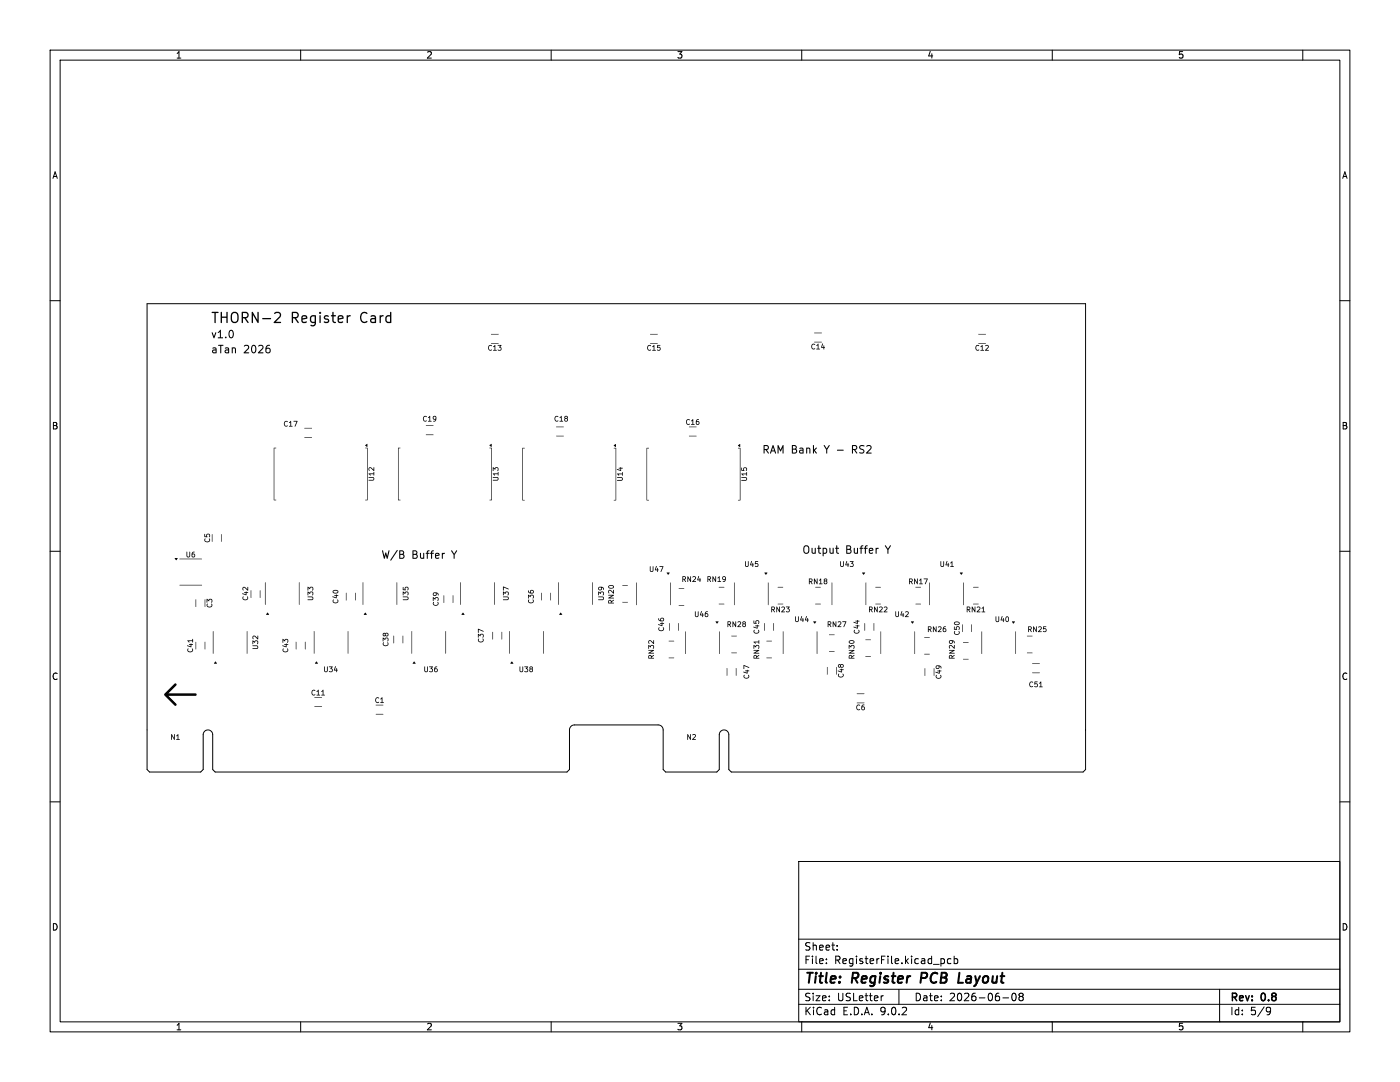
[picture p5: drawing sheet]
<svg xmlns="http://www.w3.org/2000/svg" width="279mm" height="216mm" viewBox="0 0 279 216" stroke-linecap="round" stroke-linejoin="round" font-family="sans-serif">
<defs><g id="words">
<g font-size="2.8">
<text x="160.4" y="196.8">Title:</text>
<text x="170.1" y="196.8">Register</text>
<text x="184.6" y="196.8">PCB</text>
<text x="192.9" y="196.8">Layout</text>
</g>
<g font-size="2.1">
<text x="160.4" y="189.9">Sheet:</text>
<text x="160.4" y="192.6">File:</text>
<text x="166.5" y="192.6">RegisterFile.kicad_pcb</text>
<text x="160.4" y="202.8">KiCad</text>
<text x="160.4" y="200">Size:</text>
<text x="167" y="200">USLetter</text>
<text x="168.1" y="202.8">E.D.A.</text>
<text x="175.7" y="202.8">9.0.2</text>
<text x="182.4" y="200">Date:</text>
<text x="189.4" y="200">2026-06-08</text>
<text x="245.4" y="200.2">Rev:</text>
<text x="245.4" y="202.8">Id:</text>
<text x="249.5" y="202.8">5/9</text>
<text x="251.8" y="200.2">0.8</text>
</g>
<g font-size="1.8">
<text x="35" y="11.9">1</text>
<text x="85" y="11.9">2</text>
<text x="135" y="11.9">3</text>
<text x="185" y="11.9">4</text>
<text x="235" y="11.9">5</text>
<text x="10.3" y="35.9">A</text>
<text x="267.7" y="35.9">A</text>
<text x="10.3" y="85.9">B</text>
<text x="267.7" y="85.9">B</text>
<text x="10.3" y="135.9">C</text>
<text x="267.7" y="135.9">C</text>
<text x="10.3" y="185.9">D</text>
<text x="267.7" y="185.9">D</text>
<text x="35" y="205.8">1</text>
<text x="85" y="205.8">2</text>
<text x="135" y="205.8">3</text>
<text x="185" y="205.8">4</text>
<text x="235" y="205.8">5</text>
</g>
</g></defs>
<g fill="none" stroke="#000" stroke-width=".2">
<path d="M10 10h259.4v195.9h-259.4zM12 12h255.4v191.9h-255.4zM60 10v2M110 10v2M160 10v2M210 10v2M260 10v2M10 60h2M29.3 60.6h187.3v93l-.5 .4h-70.2l-.4-.4v-7a.95 .95 0 0 0-1-1 .95 .95 0 0 0-1 1v7l-.5 .4h-10.2l-.4-.4v-7.9a1 1 0 0 0-1-1.1h-16.7a1 1 0 0 0-1 1l-.1 8-.5 .4h-70.1l-.6-.4v-7a.95 .95 0 0 0-.9-1 .95 .95 0 0 0-.9 1v7l-.6 .4h-10.1l-.6-.4zM267.4 60h2M10 110h2M267.4 110h2"/>
<path d="M10 160h2M159.4 171.9h108v32h-108zM267.4 160h2M159.4 197.4h108M159.4 193.4h108M159.4 187.4h108M164.9 192.1v.2M164.9 191.4v.1M167.1 189.4v.2M167.1 188.7v.1M176.3 198.7l-.3 .1M179.4 197.4v3"/>
<path d="M188.2 191.3l.3 .3v.4l-.3 .3M189.8 191.4l-.4-.1-.3 .3 .1 .6h.6M190.4 191.4l.5-.1 .2 .3-.1 .6h-.6M190.4 190.8v1.5M200.1 199.1h1.2M202.1 198.3a.81 .81 0 0 0 .3 1.4l.2-.2 .2-.4-.2-.8M203.6 198.8l-.2 .3v.4l.2 .2h.3l.3-.3-.1-.4-.2-.2M203.6 198.8l-.2-.3 .2-.3h.3l.3 .3-.3 .3M203.6 198.8h.3M243.4 197.4v6.5M60 203.9v2M110 203.9v2"/>
<path d="M159.4 200.4h108M160 203.9v2M210 203.9v2M253 201l.5 .1a.99 .99 0 0 1-.4 1.4h-.2M253.6 201.6l-.3 .3h-.3M260 203.9v2"/>
</g>
<path d="M183.9 194.1l-.2 2M191.2 196.1h1" fill="none" stroke="#000" stroke-width=".4"/>
<g fill="#000">
<path d="M42.4 69.4l.5-.1 .2 .1 .1 1.1-.8-.1-.1-.3h.2l.2 .2h.3v-.4l-.7 .2 .1-.3 .6-.1-.1-.2-.5 .1zM42.3 66.3l.1 .1 .3 .7 .3-.7h.2l-.4 1.1-.2-.1zM42.3 62.2l1.3 .1-.1 .2h-.4l-.1 2-.2-.2v-1.8h-.5zM43.9 65.8l.2 .1v1.4h.4l-.1 .2-.9-.1 .4-.1v-1.1l-.3 .2-.1-.1zM44.1 62.2l.2 .1v.9h.9v-.9h.2v2.2l-.2-.1v-1h-.9v1h-.2zM43.6 68.8l1 .1-.4 .1-.1 1.5-.1-.1v-1.4h-.4zM44.9 69.4l.5-.1 .2 .1 .1 1.1-.8-.1-.1-.3h.2l.2 .2h.3v-.4l-.7 .2 .1-.3 .6-.1-.1-.2-.5 .1zM45.8 66l.2-.2 .4 .1 .3 .6-.1 .7-.4 .3-.4-.2-.2-.8h.2l.1 .6 .2 .2a.73 .73 0 0 0 0-1.3l-.3 .5h-.2zM46.3 69.3l.7 .1v1.1l-.1-.1v-.8l-.2-.1-.2 .1-.1 .8-.1 .1zM46.4 62.3l.6-.1 .5 .4 .1 1.1-.1 .4-.4 .4h-.5l-.4-.4-.2-1.1h.3l.1 1 .3 .2 .4-.1a1.16 1.16 0 0 0-.1-1.6h-.5l-.2 .5h-.3zM48.3 62.2h.8l.4 .3 .1 .6-.2 .3-.3 .1 .5 .8v.2l-.8-1h-.3v.9h-.3v-1.1h.9l.3-.3-.2-.5h-.7v.8h-.3zM48.7 69l.6-.2 .3 .2 .1 .6-.7 .7h.7v.2h-1.1l.9-1.2-.2-.3-.5 .2z"/>
<path d="M50.3 62.2l.2 .1 .9 1.6v-1.6h.2v2.2l-.2-.1-.9-1.6v1.6h-.3zM50.3 68.9h.6l.3 .6-.1 .7-.4 .3-.4-.2-.2-.8h.2l.1 .6 .2 .2a.73 .73 0 0 0 0-1.3l-.3 .5h-.2zM51.6 69l.6-.2 .3 .2v.6l-.7 .7h.7v.2h-1l.9-1.2-.2-.3-.6 .2zM53.2 69l.3-.2 .4 .1-.5 .2-.2 .3h.5l.3 .3v.5l-.3 .3-.5-.1-.2-.3v-.3h.2v.3l.2 .2 .4-.2v-.3l-.2-.2-.6 .2zM52.3 63.5h1.7l.1 .1-1.6 .1zM54.7 62.4l.4-.2h.5l.4 .3 .1 .2-.1 .6-1 .9h1v.3l-1.4-.1 1.2-1.5-.2-.4h-.5l-.3 .2zM58.3 62.2h.8l.4 .3 .1 .6-.2 .3-.3 .1 .5 .8v.2l-.8-1h-.3v.9h-.3v-1.1h.9l.3-.3-.2-.5h-.7v.8h-.3zM60.3 63l.6-.1 .3 .1 .1 .6-.9 .2 .1 .4 .6-.1 .1 .2-.7 .2-.2-.2-.2-1h.3v.2l.7-.1-.2-.3-.8 .2zM62 63.1l.3-.2 .8 .1-.2 1.9-.3 .2h-.4l-.2-.1 .1-.2a.42 .42 0 0 0 .5 0 .42 .42 0 0 0 .2-.3l-.7-.1-.3-.4v-.6h.3l.1 .7 .2 .1h.4v-1l-.4-.1-.3 .3h-.3zM63.8 62.9l.2 .1-.1 1.5-.2-.2zM64.8 63l.5-.1 .3 .1-.1 .2a.38 .38 0 0 0-.6 .2l.7 .3 .1 .4-.1 .2-.7 .2-.3-.2 .1-.2 .6 .1 .2-.2-.2-.2-.6-.1-.1-.4zM66.4 62.2l.2 .1v.6l.5 .1-.1 .1h-.4v.9l.4 .3v.2l-.6-.2-.1-1.2-.3-.1 .3-.1z"/>
<path d="M67.5 63l.7-.1 .3 .1v.6l-.9 .2 .1 .4 .7-.1v.2l-.6 .2-.3-.2-.1-1h.2v.2l.7-.1-.2-.3-.7 .2zM69.2 62.9l.8 .1-.6 .4-.1 1.1-.1-.2zM72.3 62.3l.3-.1 .6 .1 .1 .3h-.2a.54 .54 0 0 0-.5-.1 .54 .54 0 0 0-.4 .4 .79 .79 0 0 0-.1 .9 .79 .79 0 0 0 .9 .3l.2-.1 .1 .2-.1 .2-.6 .1-.3-.2-.3-.4-.2-.7zM74 63l.6-.1 .3 .1 .2 .3-.1 1.1-.8 .1-.2-.2-.2-.4h.3l.2 .3h.5v-.5l-1 .2 .2-.3 .8-.2-.2-.3-.6 .1zM75.8 62.9l.8 .1-.6 .4-.1 1.1-.2-.2zM77 63.1l.4-.2h.4v-.6h.3l-.1 2.1-.6 .1-.4-.3-.1-.8h.3l.1 .7 .5 .1v-1l-.4-.1-.2 .3h-.3zM97.5 69l.4-.2 .3 .2-.1 .1a.36 .36 0 0 0-.5 .3 .36 .36 0 0 0 .5 .3l.1 .2-.3 .1-.4-.2-.1-.5zM98.7 68.8l.2 .1v.9h.2v.2l-.7-.1 .3-.1v-.7l-.3 .1zM98 68.5h1.5l-1.5 .1zM98 66.6l1.5 .1-1.5 .1zM99.3 68.9h.8l-.3 .3 .3 .3-.1 .4-.5 .1-.2-.1 .1-.2 .4 .1 .1-.1v-.3l-.3-.1 .2-.3h-.4zM129.3 69l.4-.2 .2 .2-.1 .1a.36 .36 0 0 0-.5 .3 .36 .36 0 0 0 .5 .3l.1 .2-.2 .1-.4-.2-.1-.5z"/>
<path d="M130.5 68.8l.1 .1v.9h.3l-.1 .2-.6-.1 .2-.1v-.7l-.2 .1zM129.8 68.5h1.5l-1.5 .1zM129.8 66.6l1.5 .1-1.5 .1zM131.2 68.9h.6l-.5 .1v.2h.3l.2 .3v.3l-.2 .2-.5-.2 .6-.1-.1-.3h-.5zM162.1 68.6h.5l.1 .2h-.1a.36 .36 0 0 0-.5 .4 .36 .36 0 0 0 .5 .3l.1 .1-.3 .1-.4-.2-.1-.4zM163.2 68.6h.2v1h.2v.1h-.7l.3-.1v-.7h-.3zM162.5 68.2l1.5 .1zM162.5 66.4l1.5 .1h-1.5zM164.1 68.5l.2 .1-.2 .6h.2l.1-.3 .2 .4-.2 .4-.1-.3-.4-.1zM194.9 68.9h.4l.1 .1-.1 .1a.36 .36 0 0 0-.5 .3 .36 .36 0 0 0 .5 .3l.1 .2-.2 .1-.4-.2-.1-.5zM196 68.8l.1 .1v.9h.3l-.1 .2-.6-.1 .2-.1v-.7l-.2 .1zM195.2 68.5h1.6z"/>
<path d="M195.2 66.7h1.6zM196.6 68.9l.5-.1 .2 .2v.4l-.5 .4h.5v.2l-.7-.1 .6-.7-.1-.2-.4 .1zM54.6 89.4h.5l-.4 .1v10.2h.4v.1h-.5zM56.8 84.1l.4-.1 .2 .1-.1 .1a.36 .36 0 0 0-.5 .4 .36 .36 0 0 0 .5 .3l.1 .1-.2 .1-.4-.1-.1-.5zM58 84h.1v1h.3l-.1 .1h-.6l.2-.1v-.7h-.2zM58.6 84h.8l-.5 1.1-.1-.1 .4-.9h-.6zM60.7 87.2l1.6 .1zM60.7 85.4l1.6 .1zM72.9 88.8l.4-.2v.6zM72.9 89.4h.5l-.1 10.4h-.4l.4-.1v-10.2zM73.7 93.3h.4l.4 .4v-.4l.2-.1v.8l-.8-.6-.2 .1 .1 .4h-.1l-.2-.2zM73.6 95.2h.9l.2 .2v.3l-.3 .2h-.8v-.2h.8l.1-.2-.1-.2h-.8z"/>
<path d="M73.6 94.5h.9l.1-.3 .1 .6-.2 .1v-.3h-.6v.3zM79.4 89.4h.5l-.4 .1v10.2h.4v.1h-.5zM84.5 83.1l.4-.1 .3 .1-.1 .1a.36 .36 0 0 0-.5 .4 .36 .36 0 0 0 .5 .3l.1 .1-.3 .1-.4-.1-.1-.5zM85.7 83h.2v1h.2v.1h-.7l.3-.1v-.7h-.3zM85 86.7l1.5 .1h-1.5zM85 84.9l1.5 .1zM86.5 83h.3l.3 .2-.1 .6-.3 .3-.2-.1 .3-.1 .1-.2h-.4l-.1-.4h.1l.1 .3 .3-.1v-.2l-.1-.2-.4 .2zM97.7 88.8l.4-.2v.6zM97.7 89.4h.5l-.1 10.4h-.4l.4-.1v-10.2zM98.3 95.2h1l.2 .2v.3l-.3 .2h-.8v-.2h.8l.1-.2-.1-.2h-.8zM98.4 93.2l.3 .3 .3-.3 .4 .1 .1 .2-.1 .4h-.2l.1-.5h-.3l-.2 .3-.3-.2v.4l-.1 .1zM98.4 94.5h.9l.1-.3 .1 .6-.2 .1v-.3h-.6v.3z"/>
<path d="M104.2 89.4h.5l-.4 .1v10.2h.4v.2l-.5-.1zM110.9 83h.4l.1 .2h-.1a.36 .36 0 0 0-.5 .4 .36 .36 0 0 0 .5 .3l.1 .1-.2 .1-.4-.2-.1-.4zM112 83h.1v1h.3l-.1 .1h-.6l.2-.1v-.7h-.2zM111 87h1.5zM111 85.2h1.5zM112.7 83h.4l.2 .2-.1 .3 .1 .4-.2 .2h-.4l-.1-.2v-.2h.2l.1 .3 .3-.2-.1-.2-.5 .1 .1-.2-.1-.2 .3 .1 .3-.1-.1-.2-.5 .2zM122.5 88.9l.4-.3v.6zM122.5 89.4h.5l-.1 10.5-.4-.1 .4-.1v-10.2zM123.1 93.6l.7 .2v-.3h-.3v-.1l.4-.2 .4 .2-.3 .1-.1 .5-.8-.3zM123.2 95.2h.9l.2 .2v.3l-.3 .2h-.8v-.1h.8l.1-.3-.1-.1h-.8zM123.2 94.5h.9l.1-.3 .1 .7h-.2v-.3h-.6v.3zM129 89.4h.5l-.4 .1v10.2h.4v.2l-.5-.1z"/>
<path d="M137 83.8l.4-.2 .3 .2-.1 .1a.36 .36 0 0 0-.5 .3 .36 .36 0 0 0 .5 .3l.1 .2-.3 .1-.4-.2-.1-.5zM138.2 83.6l.2 .1v.9h.2v.2l-.7-.1 .3-.1v-.7l-.3 .1zM137.5 87h1.5zM137.5 85.2h1.5zM139 83.7h.5l-.5 .3h.3l.3 .2v.4l-.3 .2-.3-.1-.1-.2v-.2h.1l.1 .3 .3-.1-.1-.3-.4 .1zM147.3 88.9l.4-.3v.6zM147.3 89.4h.5l-.1 10.5-.4-.1 .4-.1v-10.2zM148 95.2h.9l.2 .2v.3l-.3 .2h-.8v-.1h.8l.1-.3-.1-.1h-.8zM148 93.3l.1 .1v.4h.2l.1-.4 .5-.1 .2 .2v.3l-.2 .2v-.5l-.3-.1-.1 .1v.5l-.5-.1zM148 94.5h.9l.1-.3 .1 .7h-.2v-.3h-.6v.3zM152.4 88.8h.7l.3 .2v.5l-.4 .3 .4 .6v.1l-.6-.7h-.2v.6l-.2 .1v-.9h.6l.2-.2-.1-.3-.5-.1v.6h-.2zM154.2 88.8l.2 .1 .4 1.6-.2-.4h-.6l-.2 .4-.1-.1 .1-.5h.7l-.2-.7-.2 .7h-.3z"/>
<path d="M155.2 88.8h.2l.4 .9 .4-.9h.2l-.1 1.7-.1-.1v-1l-.4 .7-.4-.7v1l-.2 .1zM158 88.8h.7l.3 .3-.1 .5 .2 .5-.4 .4h-.7v-.2h.7l.2-.2-.1-.3-.6-.1v.6h-.2v-.8h.6l.2-.2-.1-.2-.5-.1v.5h-.2zM159.6 89.4l.5-.1 .2 .1v1.1l-.8-.1v-.3h.2l.1 .2h.4v-.4l-.7 .2 .1-.3 .6-.1-.2-.2-.4 .1zM160.9 89.3l.7 .1 .1 1.1-.2-.1v-.8l-.1-.1-.3 .1v.8l-.2 .1zM162.3 88.8l.1 .1 .1 .8 .4-.4h.1l-.4 .5 .4 .6v.1l-.5-.5-.1 .5h-.1zM164.4 88.8h.2l.4 .7 .4-.7 .2 .1-.5 .8-.1 .8-.1-.1v-.7zM167 89.8l1.3-.1 .1 .2h-1.3zM170.1 88.8h.6l.3 .2 .1 .5-.4 .3 .4 .6-.1 .1-.6-.7h-.2v.6l-.2 .1v-.9h.7l.2-.2-.1-.3-.6-.1v.6h-.2zM171.6 88.9l.6-.1 .3 .1-.1 .2-.5-.1-.2 .2 .1 .3 .5 .2 .2 .2-.1 .4-.2 .2-.7-.1v-.2l.6 .1 .2-.2-.1-.3-.7-.3v-.3zM172.9 89l.7-.2 .3 .2v.6l-.7 .7h.7v.2h-1.1l.9-1.2-.2-.3-.5 .2zM34.9 111.4h.6l-.3 .4zM37.3 110.1h.1v.8l.1 .2 .3-.2v-.8h.2v.9l-.3 .2h-.2l-.3-.2z"/>
<path d="M38.4 110.2l.5-.1-.5 .4h.3l.2 .2v.3l-.2 .2h-.3l-.2-.2v-.3h.2l.1 .4 .3-.2-.1-.3-.5 .1zM39 119.6h.1v1.5zM35.8 116.7l4.5 .1h-4.4zM35.8 111.5l4.5 .1h-4.4zM40.9 119.6h.1l-.1 1.5zM40.8 107.5l.2-.1v.2a.36 .36 0 0 0 .4 .5 .36 .36 0 0 0 .3-.5v-.2l.2 .1v.5l-.6 .2-.5-.2zM40.8 106.5l.1 .1v.4h.3v-.4l.5-.1 .2 .2v.3l-.2 .2 .1-.4-.4-.2-.1 .2 .1 .4h-.6zM41.3 119.5l.3 .2 .3-.2h.4l.1 .2-.1 .5h-.2l.1-.5-.3-.1-.2 .4-.3-.3v.5l-.1 .1zM42.3 106.6h.1v1.5zM44.1 106.6h.1v1.5zM48.5 119l.1 .1a.36 .36 0 0 0 .4 .5 .36 .36 0 0 0 .3-.5v-.1l.2 .1v.5l-.6 .2-.5-.3zM48.4 117.2l.5-.1 .5 .5v-.4l.1-.1v.7l-.8-.5-.2 .1 .1 .4h-.1l-.1-.2z"/>
<path d="M48.4 118.4l.6 .2v-.3h-.3v-.1l.4-.2 .4 .2-.3 .1-.1 .5-.7-.3zM50 117.8h.1v1.5zM51.9 117.8h.1l-.1 1.5zM52.9 116.2h.1v4.5zM59.7 116.2h.1l-.1 4.5zM61.4 119.1l.9-.1 .2 .3v.2l-.2 .3h-.9v-.2h.8l.2-.3-.2-.1h-.8zM61.4 118l.4 .3 .2-.3 .4 .1 .1 .2v.4h-.2v-.5h-.3l-.1 .3-.4-.2v.4l-.1 .1zM61.4 117.1l.4 .2 .2-.2h.4l.1 .2v.5h-.2v-.5l-.3-.1-.1 .4-.4-.3v.5h-.1zM66.4 119.7l.2-.1v.1a.36 .36 0 0 0 .4 .5 .36 .36 0 0 0 .3-.5v-.1l.2 .1v.5l-.6 .2-.5-.2zM66.5 117.8h.8l.2 .3-.2 .3h-.5l-.4-.1v-.3h.1a.48 .48 0 0 0 .9 0 .79 .79 0 0 0-1 0zM66.4 119l.6 .2v-.3h-.3v-.1l.4-.2 .4 .2-.3 .1-.1 .5-.7-.3zM69 118.3h.2l-.1 1.5z"/>
<path d="M70.9 118.3h.1l-.1 1.5zM72.4 116.2h.1v4.5zM76.3 109.8l.1 .1 .3 1.1 .3-.8 .3 .8 .2-1.1 .2-.1-.4 1.7h-.1l-.2-.8-.2 .8h-.2zM79.2 116.2h.1l-.1 4.5zM79.2 109.8l.2 .1-1.5 2v-.2zM79.7 109.8h.6l.4 .3-.2 .5 .2 .5-.3 .4-.7-.1v-.1h.6l.2-.2-.1-.3-.5-.1v.6h-.2v-.8h.5l.3-.2-.1-.2-.5-.1v.5h-.2zM80.4 119.1l.9-.1 .2 .3v.2l-.2 .3h-.9v-.2h.8l.2-.3-.2-.1h-.8zM80.4 118l.4 .3 .2-.3 .4 .1 .1 .2v.4h-.2v-.5h-.3l-.1 .3-.4-.2v.4l-.1 .1zM80.4 117.2h.1v.4h.3v-.4l.5-.1 .2 .2v.3l-.2 .2 .1-.4-.4-.2-.1 .2 .1 .4h-.6zM82.3 109.8h.6l.4 .3-.1 .5 .2 .5-.4 .4h-.7v-.2h.7l.2-.2-.1-.3-.6-.1v.6h-.2v-.8h.6l.2-.2-.1-.2-.5-.1v.5h-.2zM83.8 110.3l.2 .1v.8l.2 .1 .3-.1v-.8l.1-.1v1.2l-.7-.1zM85.3 109.9h.4l-.3 .2v.2l.3 .1-.3 .1-.1 1-.1-.1v-.9l-.2-.1 .2-.1z"/>
<path d="M86.1 109.9h.5l-.4 .2v.2l.4 .1-.4 .1v1l-.2-.1v-.9l-.2-.1 .2-.1zM86.4 118.3l.2-.1 .7 .1 .2 .2v.3l-.4-.4v.4l-.5 .1-.2-.4h.1l.2 .3 .2-.1 .1-.2-.1-.1-.5 .1zM86.4 119.2l.4 .2 .2-.2h.4l.1 .2v.4l-.2 .1v-.5l-.3-.1-.1 .3-.4-.2v.5h-.1zM86.9 110.4l.5-.1 .2 .1 .1 .4-.7 .2 .1 .3 .5-.1v.2l-.5 .1-.2-.1-.1-.8h.2v.2l.5-.1-.1-.2-.6 .1zM88.5 118.8h.1v1.5zM88.2 110.3l.6 .1-.4 .3-.1 .8-.1-.1zM90.4 118.8h.1l-.1 1.5zM90.1 109.8h.1l.4 .7 .5-.7 .1 .1-.5 .8v.8l-.2-.1v-.7zM91.9 116.2h.1v4.5zM98.7 116.2h.1l-.1 4.5zM100.4 117.1l1.1 .5-1-.4v.6h-.1zM100.4 119.1l.9-.1 .2 .3v.2l-.2 .3h-.9v-.2h.8l.2-.3-.2-.1h-.8z"/>
<path d="M100.4 118l.4 .3 .2-.3 .4 .1 .1 .2v.4h-.2v-.5h-.3l-.1 .3-.4-.2v.4l-.1 .1zM105.4 119.7l.2-.1v.1a.36 .36 0 0 0 .4 .5 .36 .36 0 0 0 .3-.5v-.1l.2 .1v.5l-.6 .2-.5-.2zM105.4 118.7l.4 .2 .2-.2h.4l.1 .2v.5h-.2v-.5l-.3-.1-.1 .4-.4-.3v.5h-.1zM105.4 117.8l.3 .4 .1-.2h.1l.1 .2 .2 .1 .2-.1-.1-.3-.5 .1 .1-.2 .4-.1 .2 .1v.4l-.2 .2h-.6l-.3-.3zM108 118.3h.1v1.5zM109.9 118.3h.1l-.1 1.5zM111.4 116.2h.1v4.5zM118.2 116.2h.1l-.1 4.5zM119.4 117.2l.2-.1h.7l.2 .3v.3l-.4-.4v.4l-.5 .1-.2-.4h.1l.2 .2h.2l.1-.2-.1-.2-.5 .2zM119.4 119.1l.9-.1 .2 .3v.2l-.2 .3h-.9v-.2h.8l.2-.3-.2-.1h-.8zM119.4 118l.4 .3 .2-.3 .4 .1 .1 .2v.4h-.2v-.5h-.3l-.1 .3-.4-.2v.4l-.1 .1zM121.5 117.8l.4-.1 .5 .5v-.4l.1-.1v.7l-.8-.6-.2 .2 .1 .4h-.1l-.1-.2z"/>
<path d="M121.4 119.8l.4-.1 .3 .2 .4-.2v.1l-.4 .5h.4v.1h-1.1v-.4h.1v.3h.4v-.4l-.5 .1zM121.4 116.9l.7-.2 .3 .2 .1 .2-.2 .3-.5 .1-.4-.2v-.2h.1a.48 .48 0 0 0 .9 0 .79 .79 0 0 0-1 0zM121.4 118.7h1.1v.1l-.7 .5h.7v.1h-1.1v-.1l.8-.5h-.8zM124.2 116.8h1.1l-1 .1zM127 116.2l.1 4.5zM129.7 113h.1v.8l.2 .2 .3-.2v-.8h.1v.9l-.2 .2h-.3l-.2-.2zM131 112.9l.1 .1-.2 .6h.3l.1-.3 .2 .4-.2 .4-.1-.3-.5-.1zM131.6 113h.8l-.5 1.1-.1-.1 .4-.9h-.5zM133.1 114.2l.6 .1-.3 .4zM133.8 116.3h.1l-.1 4.4zM135.5 117.4h1.1l-1.1 .1zM136.2 115l.7 .1v.3l-.2 .3 .2 .4-.4-.4h-.2v.4h-.1v-.6l.6-.1-.1-.2-.4-.1v.4h-.1z"/>
<path d="M137.2 115l.6 .8v-.8h.1v1.1l-.6-.7v.7h-.1zM138.3 115h.4l.2 .1v.4l-.5 .5h.4l.1 .1h-.8l.7-.8-.2-.2-.4 .1zM139.4 114.9l.1 .1-.2 .6h.3l.1-.3 .2 .4-.2 .4-.1-.3-.5-.1zM141.2 115l.7 .1v.3l-.2 .3 .2 .4-.4-.4h-.2v.4h-.1v-.6l.6-.1-.1-.2-.4-.1v.4h-.1zM142.2 115l.6 .8v-.8h.1v1.1l-.6-.7v.7h-.1zM143.5 115h.1v1h.3l-.1 .1h-.6l.3-.1v-.7h-.3zM143.4 117.1l1.2 .1zM144.2 115.1l.4-.1 .3 .2-.1 .6-.3 .3-.3-.1 .3-.1 .2-.2h-.4l-.2-.4h.2l.1 .3 .3-.1v-.2l-.1-.2-.5 .2zM146.5 116.3h.1v4.4zM148.7 112h.1v.8l.2 .2 .3-.2v-.8h.1v.9l-.2 .2h-.3l-.2-.2zM150 111.9l.1 .1-.2 .6h.3l.1-.3 .2 .4-.2 .4-.1-.3-.5-.1zM150.7 112h.6l-.5 .1v.3h.3l.3 .2v.3l-.3 .2-.5-.1 .6-.2-.1-.3-.5 .1z"/>
<path d="M152.6 114.2l.6 .1-.3 .4zM153.3 116.2v4.5zM155.2 117.1l1.1 .1zM160.4 109l.3-.2h.4l.3 .3 .1 .8-.2 .5h-.7l-.3-.5v-.5h.2l.1 .7 .2 .2 .3-.1 .2-.3v-.7l-.5-.2-.3 .4h-.2zM161.5 115.4l.6 .2 .1 .3-.3 .2 .2 .5-.4-.5h-.1v.4h-.2v-.6l.6-.1-.1-.2h-.3v.3h-.2zM162 109.3l.2 .1v.8l.1 .1 .3-.1v-.8l.2-.1v1.2l-.8-.1zM162.5 115.4l.5 .8v-.7h.2l-.1 1.1-.5-.8v.7h-.2zM163.4 108.8l.1 .1v.4l.4 .1-.4 .1v.7l.4 .1-.1 .2-.4-.1-.1-.9-.2-.1 .2-.1zM162.7 117.1l1.1 .1h-1zM163.7 115.4l.2 .1v.9h.2v.2l-.7-.1 .3-.1v-.7l-.3 .1zM164.2 109.3h.5l.4 .4-.1 .6-.3 .2h-.3l-.1 .5-.1-.1v-1.4h.2v.8l.4-.1 .1-.5-.2-.2h-.5zM164.5 115.5l.4-.1 .2 .3-.1 .2 .1 .4-.2 .3-.5-.2v-.3h.1l.2 .3h.2l.1-.3-.2-.1-.4 .1 .1-.2-.1-.2 .3 .2 .3-.2-.2-.1-.4 .1z"/>
<path d="M165.5 109.3l.2 .1v.8l.2 .1 .3-.1v-.8l.2-.1-.1 1.2-.7-.1zM166 116.3h.1v4.4zM166.9 108.8h.2v.5l.3 .1-.3 .1v.7l.3 .1v.2l-.4-.1-.1-.2v-.7l-.2-.1 .2-.1zM167.7 112h.1v.8l.2 .2 .3-.2v-.8h.1v.9l-.2 .2h-.3l-.2-.2zM169 111.9l.1 .1-.2 .6h.3l.1-.3 .2 .4-.2 .4-.1-.3-.5-.1zM168.9 108.8h.6l.4 .3-.2 .5 .2 .5-.3 .4-.7-.1v-.1h.6l.2-.2-.1-.3-.5-.1v.6h-.2v-.8h.6l.2-.2-.1-.2-.5-.1v.5h-.2zM169.6 112h.8l-.3 .4 .3 .2-.2 .5h-.4l-.2-.1 .1-.1 .4 .1 .1-.2v-.2l-.3-.1 .2-.4h-.4zM170.4 109.3l.2 .1v.8l.1 .1 .3-.1v-.8l.2-.1v1.2l-.7-.1zM171.8 108.9h.5l-.3 .2v.2l.3 .1-.3 .1-.1 1-.2-.1v-.9l-.2-.1 .2-.1zM172.1 114.2l.6 .1-.3 .4zM172.8 116.2v4.5zM172.7 108.9l.4-.1v.2l-.2 .1-.1 .2 .4 .1-.4 .1v.9l-.1 .1-.1-1-.2-.1 .2-.1z"/>
<path d="M173.5 109.4l.5-.1 .2 .1 .1 .4-.7 .2v.3l.5-.1 .1 .2-.5 .1-.2-.1-.1-.8h.2v.2l.5-.1-.1-.2-.6 .1zM174.8 109.3l.6 .1-.4 .3-.1 .8-.2-.1zM174.7 117.1l1.1 .1h-1.1zM176.6 108.8h.2l.4 .7 .4-.7 .2 .1-.5 .8-.1 .8-.1-.1v-.7zM181.4 115.5l.7 .1 .1 .3-.3 .2 .2 .5-.4-.5h-.1v.4h-.2v-.6l.6-.1-.1-.2h-.3v.3h-.2zM182.5 115.4l.5 .8v-.7h.2l-.1 1.1-.5-.8v.7h-.2zM182.7 117.1l1.1 .1zM183.7 115.4l.2 .1v.9h.2v.2l-.7-.1 .3-.1v-.7l-.3 .1zM184.4 115.4l.8 .1-.5 1.1-.1-.1 .4-.9h-.6zM185.5 116.2l.1 4.5zM187.7 112h.1v.8l.2 .2 .3-.2v-.8h.1v.9l-.2 .2h-.3l-.2-.2zM189 111.9l.1 .1-.2 .6h.3l.1-.3 .2 .4-.2 .4-.1-.3-.5-.1z"/>
<path d="M189.9 112h.2v1h.2v.1h-.7l.3-.1v-.7h-.3zM191.6 114.2l.6 .1-.3 .4zM192.3 116.3h.1l-.1 4.4zM194.2 117.1l1.1 .1h-1.1zM32.8 138.4l2-2a.25 .25 0 0 1 .4 0 .25 .25 0 0 1 0 .4l-1.6 1.6h5.4a.25 .25 0 0 1 .2 .2 .25 .25 0 0 1-.2 .2h-5.4l1.6 1.6a.25 .25 0 0 1 0 .4 .25 .25 0 0 1-.4 0l-2-2zM37.5 129.4l.1 .1a.36 .36 0 0 0 .4 .5 .36 .36 0 0 0 .3-.5v-.1l.2 .1v.4l-.6 .3-.5-.3zM37.4 128.8l.6 .2v-.3h-.3v-.2l.4-.1 .4 .2-.3 .1-.1 .5-.7-.3zM37.4 127.8h1l.1-.3v.7h-.1v-.3h-.7v.3zM39.1 128.1v1.5zM40.9 128.1v1.5zM41.3 120.5l.2 .1a.36 .36 0 0 0 .3 .5 .36 .36 0 0 0 .3-.5l.1-.2 .1 .1v.5l-.6 .2-.4-.2zM42.5 126h.1v4.4z"/>
<path d="M42.9 132l.4 .4h-.6zM49.3 125.9v4.5zM50.5 126.9h.4l.5 .4v-.4l.1-.1v.8l-.8-.6-.2 .1 .1 .4h-.1l-.1-.2zM50.4 128.8h.9l.2 .2v.3l-.2 .2h-.9v-.2h.8l.2-.2-.2-.2h-.8zM50.4 127.8l.4 .2 .2-.2h.4l.1 .2v.5h-.2v-.5l-.3-.1-.1 .4-.4-.3v.5h-.1zM53.3 122.3l.4 .4h-.6zM56.5 129.4l.1 .1a.36 .36 0 0 0 .4 .5 .36 .36 0 0 0 .3-.5v-.1l.2 .1v.4l-.6 .3-.5-.3zM56.4 128.8l.6 .2v-.3h-.3v-.2l.4-.1 .4 .2-.3 .1-.1 .5-.7-.3zM56.4 127.5l.4 .2 .2-.2h.4l.1 .2v.5h-.2v-.5l-.3-.1-.1 .4-.4-.3v.5h-.1zM59.1 128.1v1.5zM60.9 128.1v1.5zM62.3 137.8l.4-.2 .2 .2-.1 .1a.36 .36 0 0 0-.5 .3 .36 .36 0 0 0 .5 .3l.1 .2-.2 .1-.4-.2-.1-.5z"/>
<path d="M62.7 125.9v4.5zM63.1 132l.3 .4h-.5zM63.5 137.6l.1 .1v.9h.3l-.1 .2-.6-.1 .2-.1v-.7l-.2 .1zM62.7 139.2h1.6zM64.4 137.6l.2 .1v.9h.2v.2l-.7-.1 .3-.1v-.7l-.3 .1zM64.7 133h.1v.8l.2 .2 .3-.2v-.8h.1v.9l-.2 .2h-.3l-.2-.2zM65.6 133h.8l-.2 .4 .2 .2-.1 .5h-.5l-.2-.1 .1-.1 .4 .1 .2-.2-.1-.2-.3-.1 .3-.4h-.5zM66.9 132.9l.1 .1-.2 .6h.3l.1-.3 .2 .4-.2 .4-.1-.3-.5-.1zM69.4 125.9l.1 4.5zM72.8 122.3l.4 .4h-.6zM75 139.3l.4-.2 .3 .2-.2 .1a.36 .36 0 0 0-.5 .3 .36 .36 0 0 0 .5 .3l.2 .2-.3 .1-.4-.2-.1-.5zM76.2 139.1l.1 .1v.9h.3v.2l-.7-.1 .3-.1v-.7l-.3 .1z"/>
<path d="M76.4 128.2h.2v.1a.36 .36 0 0 0 .4 .5 .36 .36 0 0 0 .3-.5v-.1l.2 .1v.4l-.6 .2-.5-.2zM76.5 126.3h.8l.2 .2v.3l-.2 .2-.4-.1-.3 .1-.2-.5h.1l.2 .3 .1-.3 .4 .3 .2-.3-.2-.1-.8 .1zM76.4 127.2l.4 .3 .2-.3 .4 .1 .1 .2v.4h-.2v-.5h-.3l-.1 .3-.4-.2v.4l-.1 .1zM78.6 126.8v1.6zM80.4 126.9h.1l-.1 1.5zM82.1 126h.2l-.1 4.4zM82.6 132l.3 .4h-.5zM84.7 133h.1v.8l.2 .2 .3-.2v-.8h.1v.9l-.2 .2h-.3l-.2-.2zM85.7 133h.7l-.2 .4 .2 .2-.1 .5h-.5l-.2-.1 .1-.1 .4 .1 .2-.2-.1-.2-.3-.1 .3-.4h-.5zM86.5 120.1l.1 .1a.36 .36 0 0 0 .4 .5 .36 .36 0 0 0 .3-.5v-.1l.2 .1v.5l-.6 .2-.5-.3zM86.8 133.1l.5-.1-.5 .4h.3l.3 .2v.3l-.3 .2h-.3l-.2-.2v-.3h.2l.1 .4 .3-.2-.1-.3-.5 .1zM88.9 126h.1v4.4z"/>
<path d="M92.3 122.3l.4 .4h-.6zM95.4 125.5l1.1 .5-1-.3v.5l-.1 .1zM95.4 127.5l.2-.1v.1a.36 .36 0 0 0 .4 .5 .36 .36 0 0 0 .3-.5v-.1l.2 .1v.5l-.6 .2-.5-.2zM95.4 126.5l.4 .2 .2-.2h.4l.1 .2v.5h-.2v-.5l-.3-.1-.1 .4-.4-.3v.5h-.1zM98.3 126.1h.1v1.5zM100.1 126.1h.1v1.5zM101.6 126h.1v4.4zM102.1 132l.3 .4h-.5zM103.7 133h.1v.8l.2 .2 .3-.2v-.8h.1v.9l-.2 .2h-.3l-.2-.2zM104.6 133h.8l-.2 .4 .2 .2-.1 .5h-.5l-.2-.1 .1-.1 .4 .1 .2-.2-.1-.2-.3-.1 .3-.4h-.5zM105.7 133.1l.4-.1 .3 .2-.1 .3 .1 .4-.3 .2-.4-.1-.1-.3h.2l.1 .3 .2-.1 .1-.2-.1-.1-.5 .1 .1-.2-.1-.2 .3 .1 .3-.1-.1-.2-.5 .2zM108.4 125.9l.1 4.5z"/>
<path d="M111.8 122.3l.4 .4h-.6zM124.2 120.1l1.1 .1h-1zM129.4 127.9l.5-.1 .5 .4v-.4l.1-.1v.8l-.8-.6-.2 .1 .1 .4-.1 .1-.1-.2zM129.5 130.8l.3-.1 .3 .2 .4-.2v.1l-.4 .5h.4v.1h-1.1v-.4h.1v.3h.4l-.1-.4-.4 .1zM129.4 128.7l.4 .2 .2-.2h.4l.1 .2v.5h-.2v-.5l-.3-.1-.1 .4-.4-.3v.5l-.1 .1zM129.4 129.7h1.1v.1l-.7 .5h.7v.1h-1.1v-.1l.8-.5h-.8zM131.4 125.2h.2v.1a.36 .36 0 0 0 .4 .5 .36 .36 0 0 0 .3-.5v-.1l.2 .1v.4l-.6 .2-.5-.2zM131.4 124.6l.6 .2v-.3h-.3v-.2l.4-.1 .4 .2-.3 .1-.1 .4-.7-.2zM131.4 123.4h.1l.2 .4 .1-.3h.1l.1 .3h.2l.2-.1-.1-.2h-.5l.1-.2h.4l.2 .1v.3l-.2 .3-.6-.1-.3-.1zM133.5 124.4h.1v1.5zM133.4 131.3h1.2zM133.4 127.9h1.2z"/>
<path d="M135.4 124.4h.1l-.1 1.5zM135.5 120.7l1.1 .1h-1.1zM136.8 126v4.5zM138.7 122h.1v.8l.2 .2 .3-.2v-.8h.1v.9l-.2 .2h-.3l-.2-.2zM140 121.9l.1 .1-.2 .6h.3l.1-.3 .2 .4-.2 .4-.1-.3-.5-.1zM140.8 122.1l.5-.1-.5 .4h.3l.3 .2v.3l-.3 .2h-.3l-.2-.2v-.3h.2l.1 .4 .3-.2-.1-.3-.5 .1zM142.8 124h.6l-.3 .4zM143.5 126h.1v4.5zM143.4 120.5l1.2 .1zM145 133.3l.1 .1v1.4zM145.2 124l.7 .1v.3l-.2 .3 .2 .4-.4-.4h-.2v.4h-.1v-.6l.6-.1-.1-.2-.4-.1v.4h-.1zM146.2 124l.6 .8v-.8h.1v1.1l-.6-.7v.7h-.1z"/>
<path d="M146.9 133.3l.1 .1-.1 1.4zM145.9 130.3h1.2zM146 126.9h1.1l-1.1 .1zM147.2 124.1l.4-.1 .3 .1v.4l-.5 .5h.4l.1 .1h-.8l.7-.8-.2-.2-.4 .1zM148.4 132.7l1.1 .5-1-.3v.5l-.1 .1zM148.4 134.7l.2-.1v.2a.36 .36 0 0 0 .4 .5 .36 .36 0 0 0 .3-.5v-.2l.2 .1v.5l-.6 .2-.5-.2zM148.3 124h.3l.3 .2-.1 .3 .1 .4-.3 .2h-.3l-.2-.2v-.2h.2l.1 .3 .3-.2-.1-.2-.5 .1 .1-.2-.1-.2 .3 .1 .3-.1-.1-.2-.5 .2zM148.4 134l.6 .2v-.3h-.3v-.1l.4-.2 .4 .2-.3 .1-.1 .5-.7-.2zM150.4 125.7h.2v.1a.36 .36 0 0 0 .4 .5 .36 .36 0 0 0 .3-.5v-.1l.2 .1v.4l-.6 .2-.5-.2zM150.4 130.8l.4-.1 .3 .2 .4-.2v.1l-.4 .5h.4v.1h-1.1v-.4h.1v.3h.4l-.1-.4-.4 .1zM150.4 125.1l.6 .2v-.3h-.3v-.2l.4-.1 .4 .2-.3 .1-.1 .4-.7-.2zM150.4 128.7l.4 .2 .2-.2h.4l.1 .2v.5h-.2v-.5l-.3-.1-.1 .4-.4-.3v.5l-.1 .1z"/>
<path d="M150.4 123.8l.1 .1v.4h.3v-.4l.5-.1 .2 .2v.3l-.2 .2 .1-.5-.4-.1-.1 .1 .1 .5-.6-.1zM150.4 129.7h1.1v.1l-.7 .5h.7v.1h-1.1v-.1l.8-.5h-.8zM150.4 128h1l.1-.3v.7h-.1v-.2h-.7v.3zM152.6 124.3v1.6zM152.9 131.3h1.2zM152.9 127.9h1.2zM153.9 121.1l.7 .1 .1 .3-.3 .2 .2 .5-.4-.5h-.1v.4h-.2v-.6l.6-.1-.1-.2h-.3v.3h-.2zM154.4 124.3v1.6zM155 121l.5 .8v-.7h.2l-.1 1.1-.5-.8v.7h-.2zM155.2 120.5l1.1 .1zM156.2 126h.1v4.5zM156 121.1l.4-.1 .2 .2v.4l-.4 .4h.4v.2l-.7-.1 .6-.7-.1-.2-.4 .1z"/>
<path d="M156.9 121.1h.7l-.2 .3 .2 .3-.1 .4-.5 .1-.2-.1 .1-.2 .4 .1 .2-.1-.1-.3-.3-.1 .3-.3h-.5zM158.7 123h.1v.8l.2 .2 .3-.2v-.8h.1v.9l-.2 .2h-.3l-.2-.2zM160 122.9l.1 .1-.2 .6h.3l.1-.3 .2 .4-.2 .4-.1-.3-.5-.1zM160.9 122.9l.1 .1-.2 .6h.3l.1-.3 .2 .4-.2 .4-.1-.3-.5-.1zM162.3 124h.6l-.3 .4zM163 126h.1v4.5zM162.7 120.5l1.1 .1zM165 133.1h.1v1.5zM165.2 124l.7 .1v.3l-.2 .3 .2 .4-.4-.4h-.2v.4h-.1v-.6l.6-.1-.1-.2-.4-.1v.4h-.1zM166.2 124l.6 .8v-.8h.1v1.1l-.6-.7v.7h-.1zM165.4 130l1.2 .1zM165.4 126.6l1.2 .1z"/>
<path d="M166.9 133.1h.1l-.1 1.5zM167.3 134.5l.1-.1 .1 .1a.36 .36 0 0 0 .3 .5 .36 .36 0 0 0 .3-.5l.1-.1 .1 .1v.5l-.6 .2-.4-.2zM167.3 132.6l.8-.1 .2 .1 .1 .4-.3 .2-.4-.1-.2 .1-.2-.1-.1-.3h.2l.1 .3 .2-.3 .4 .3 .1-.3-.1-.1-.9 .1zM167.3 124h.4l.2 .1v.4l-.5 .5h.4l.1 .1h-.8l.7-.8-.2-.2-.4 .1zM167.2 133.8l.7 .2v-.3h-.3v-.1l.4-.2 .4 .2-.3 .1-.1 .5-.8-.3zM168.1 124h.8l-.5 1.1-.1-.1 .4-.9h-.5zM169.4 130.8l.4-.1 .3 .2 .4-.2v.1l-.4 .5h.4v.1h-1.1v-.4h.1v.3h.4l-.1-.4-.4 .1zM169.4 127.9l.7-.2 .3 .2 .1 .2-.2 .3-.5 .1-.4-.2v-.2h.1a.48 .48 0 0 0 .9 0 .79 .79 0 0 0-1 0zM169.4 128.7l.4 .2 .2-.2h.4l.1 .2v.5h-.2v-.5l-.3-.1-.1 .4-.4-.3v.5l-.1 .1zM169.4 129.7h1.1v.1l-.7 .5h.7v.1h-1.1v-.1l.8-.5h-.8zM170.4 125.7h.2v.1a.36 .36 0 0 0 .4 .5 .36 .36 0 0 0 .3-.5v-.1l.2 .1v.4l-.6 .2-.5-.2zM170.4 125.1l.6 .2v-.3h-.3v-.2l.4-.1 .4 .2-.3 .1-.1 .4-.7-.2z"/>
<path d="M170.4 124.1l.6 .2v-.3h-.3v-.1l.4-.2 .4 .2-.3 .1-.1 .5-.7-.3zM171 138.4l1.5 .1h-1.5zM172.5 124.4h.1v1.5zM172.7 131l1.1 .1zM172.7 127.6l1.1 .1zM173.4 121.1l.7 .1 .1 .3-.3 .2 .2 .5-.4-.5h-.1v.4h-.2v-.6l.6-.1-.1-.2h-.3v.3h-.2zM174.4 124.3v1.6zM174.5 121l.5 .8v-.7h.2l-.1 1.1-.5-.8v.7h-.2zM174.7 120.5l1.1 .1zM175.7 126h.1v4.5zM175.5 121.1l.4-.1 .2 .2v.4l-.4 .4h.4v.2l-.7-.1 .6-.7-.1-.2-.4 .1zM176.5 121.1l.4-.1 .2 .2v.4l-.5 .4h.5v.2l-.8-.1 .7-.7-.2-.2-.4 .1z"/>
<path d="M178.7 122h.1v.8l.2 .2 .3-.2v-.8h.1v.9l-.2 .2h-.3l-.2-.2zM180 121.9l.1 .1-.2 .6h.3l.1-.3 .2 .4-.2 .4-.1-.3-.5-.1zM180.7 122.1l.4-.1 .2 .1v.4l-.4 .5h.4v.1h-.7l.6-.8-.1-.2-.4 .1zM181.8 124h.6l-.3 .4zM182.5 126l.1 4.5zM182.7 120.5l1.1 .1zM184.6 133.3v1.6zM184.4 130.5l1.2 .1zM184.4 127.1l1.2 .1zM185.2 125l.7 .1v.3l-.2 .3 .2 .4-.4-.4h-.2v.4h-.1v-.6l.6-.1-.1-.2-.4-.1v.4h-.1zM186.2 125l.6 .8v-.8h.1v1.1l-.6-.7v.7h-.1zM186.4 133.4h.1l-.1 1.5z"/>
<path d="M186.8 134.7h.1l.1 .1a.36 .36 0 0 0 .3 .5 .36 .36 0 0 0 .3-.5l.1-.1 .1 .1v.4l-.6 .2-.4-.2zM186.8 132.9l.2-.1h.6l.3 .3v.3l-.4-.5-.1 .5-.4 .1-.3-.5h.2l.1 .3h.3v-.3l-.1-.1-.5 .1zM186.7 134.1l.7 .2v-.3h-.3v-.2l.4-.1 .4 .2-.3 .1-.1 .4-.8-.2zM187.3 125h.4l.2 .1v.4l-.5 .5h.4l.1 .1h-.8l.7-.8-.2-.2-.4 .1zM188.3 125h.5l-.5 .4h.3l.3 .2v.3l-.3 .2h-.3l-.2-.2v-.3h.2l.1 .4 .3-.2-.1-.3-.5 .1zM189.4 128.8l.5-.1 .5 .5v-.4l.1-.1v.7l-.8-.6-.2 .2 .1 .4h-.1l-.1-.2zM189.4 130.8l.4-.1 .3 .2 .4-.2v.1l-.4 .5h.4v.1h-1.1v-.4h.1v.3h.4l-.1-.4-.4 .1zM189.4 127.9l.2-.2 .7 .1 .2 .3v.2l-.4-.4v.4l-.5 .2-.2-.5h.1l.2 .3h.2l.1-.3-.1-.1-.5 .1zM189.4 129.7h1.1v.1l-.7 .5h.7v.1h-1.1v-.1l.8-.5h-.8zM190.5 125.9l.1 .1a.36 .36 0 0 0 .4 .5 .36 .36 0 0 0 .3-.5v-.1l.2 .1v.5l-.6 .2-.5-.2zM190.4 124.2l.7-.2 .3 .1 .1 .3-.2 .3h-.5l-.4-.1v-.3h.1a.48 .48 0 0 0 .9 0 .79 .79 0 0 0-1 0zM190.4 125l.1 .1v.4h.3v-.4l.5-.1 .2 .2v.3l-.2 .2 .1-.5-.4-.1-.1 .1 .1 .5-.6-.1z"/>
<path d="M192 124.6h.2l-.1 1.5zM192.2 131.5l1.1 .1h-1.1zM192.2 128.1l1.1 .1h-1.1zM192.9 121.1l.7 .1 .1 .3-.3 .2 .2 .5-.4-.5h-.1v.4h-.2v-.6l.6-.1-.1-.2h-.3v.3h-.2zM193.9 124.6h.1l-.1 1.5zM194 121l.5 .8v-.7h.2l-.1 1.1-.5-.8v.7h-.2zM194.2 120.5l1.1 .1zM195 121.1l.4-.1 .2 .2v.4l-.4 .4h.4v.2l-.7-.1 .6-.7-.1-.2-.4 .1zM195.9 126h.1v4.5zM196.2 121l.1 .1v.9h.3v.2l-.7-.1 .3-.1v-.7l-.3 .1zM198.7 123h.1v.8l.2 .2 .3-.2v-.8h.1v.9l-.2 .2h-.3l-.2-.2zM200 122.9l.1 .1-.2 .6h.3l.1-.3 .2 .4-.2 .4-.1-.3-.5-.1z"/>
<path d="M200.8 123h.4l.2 .4-.1 .5-.3 .2-.3-.1-.1-.6h.2l.2 .6a.48 .48 0 0 0 0-.9l-.2 .3h-.2zM202 124h.6l-.3 .4zM202.7 126v4.5zM205.2 125l.7 .1v.3l-.2 .3 .2 .4-.4-.4h-.2v.4h-.1v-.6l.6-.1-.1-.2-.4-.1v.4h-.1zM205.5 136.1l.4-.1 .3 .1-.1 .1a.36 .36 0 0 0-.5 .4 .36 .36 0 0 0 .5 .3l.1 .1-.3 .1-.4-.1-.1-.5zM204.9 130.3h1.2zM204.9 126.9h1.2zM206.2 125l.6 .8v-.8h.1v1.1l-.6-.7v.7h-.1zM206.5 136h.6l-.5 .1v.3h.3l.2 .2v.3l-.2 .2-.5-.1 .6-.2-.1-.3-.5 .1zM206 134.2l1.5 .1h-1.5zM206 132.4l1.5 .1zM207.3 125h.4l.2 .1v.4l-.5 .5h.4l.1 .1h-.8l.7-.8-.2-.2-.4 .1z"/>
<path d="M207.7 136h.1v1h.3l-.1 .1h-.6l.2-.1v-.7h-.2zM208.2 125h.6l-.5 .1v.3h.3l.3 .2v.3l-.3 .2-.5-.1 .6-.2-.1-.3-.5 .1zM34.2 146.5l.5 .8v-.8h.2v1.1l-.6-.7v.7h-.1zM35.5 146.5h.1v1h.3l-.1 .1h-.6l.2-.1v-.7h-.2zM62.8 141h1.5l-1.5 .1zM75 142.5h1.5l-1.5 .1zM75 140.6l1.5 .1-1.5 .1zM137.2 146.5l.5 .8v-.8h.2v1.1l-.6-.7v.7h-.1zM138.2 146.6l.4-.1 .2 .1v.4l-.4 .5h.4l.1 .1h-.8l.6-.8-.1-.2-.4 .1zM171.1 140.6h.5l.1 .2h-.2a.36 .36 0 0 0-.5 .4 .36 .36 0 0 0 .5 .3l.2 .1-.3 .1-.4-.2-.1-.4zM172.1 140.7l.4-.1-.4 .4h.3l.2 .2v.3l-.2 .2h-.4l-.1-.2v-.3h.1l.2 .4 .3-.2-.2-.3-.4 .1zM171 140.2l1.5 .1h-1.5z"/>
<circle cx="45.1" cy="67.3" r=".17"/>
<circle cx="63.9" cy="62.4" r=".22"/>
</g>
<use href="#words"/>
</svg>
